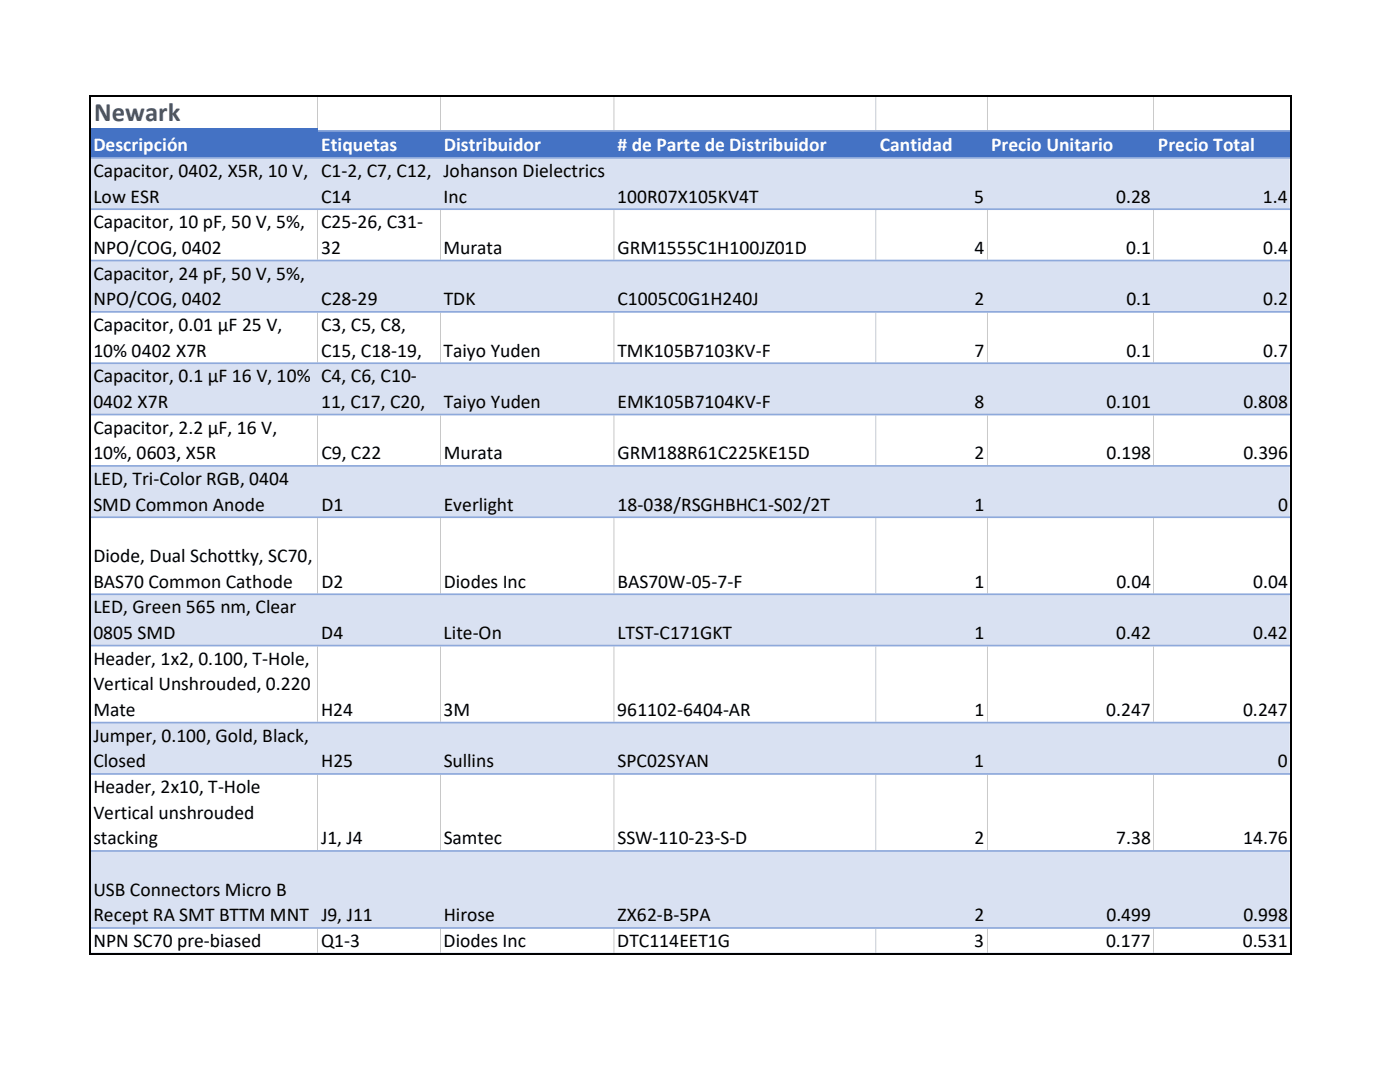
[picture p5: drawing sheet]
<svg xmlns="http://www.w3.org/2000/svg" width="279mm" height="216mm" viewBox="0 0 279 216" stroke-linecap="round" stroke-linejoin="round" font-family="sans-serif">
<defs><g id="words">
<text font-size="5.3" fill="#44546a" x="18.8" y="24.2">Newark</text>
<g font-size="3.9" fill="#fff">
<text x="18.6" y="30.2">Descripción</text>
<text x="64.1" y="30.2">Etiquetas</text>
<text x="88.6" y="30.2">Distribuidor</text>
<text x="123.3" y="30.2"># de Parte de Distribuidor</text>
<text x="175.6" y="30.2">Cantidad</text>
<text x="197.8" y="30.2">Precio Unitario</text>
<text x="231.1" y="30.2">Precio Total</text>
</g>
<g font-size="3.9">
<text x="18.6" y="35.3">Capacitor, 0402, X5R, 10 V, C1-2, C7, C12, Johanson Dielectrics</text>
<text x="18.6" y="40.4">Low ESR</text>
<text x="64.1" y="40.4">C14</text>
<text x="88.5" y="40.4">Inc</text>
<text x="123.2" y="40.4">100R07X105KV4T</text>
<text x="194.4" y="40.4">5</text>
<text x="222.8" y="40.4">0.28</text>
<text x="252.1" y="40.4">1.4</text>
<text x="18.6" y="45.6">Capacitor, 10 pF, 50 V, 5%,</text>
<text x="64.1" y="45.6">C25-26, C31-</text>
<text x="18.6" y="50.7">NPO/COG, 0402</text>
<text x="64.1" y="50.7">32</text>
<text x="88.5" y="50.7">Murata</text>
<text x="123.2" y="50.7">GRM1555C1H100JZ01D</text>
<text x="194.5" y="50.7">4</text>
<text x="224.8" y="50.7">0.1</text>
<text x="252.1" y="50.7">0.4</text>
<text x="18.6" y="55.8">Capacitor, 24 pF, 50 V, 5%,</text>
<text x="18.6" y="60.9">NPO/COG, 0402</text>
<text x="64.1" y="60.9">C28-29</text>
<text x="88.6" y="60.9">TDK</text>
<text x="123.2" y="60.9">C1005C0G1H240J</text>
<text x="194.5" y="60.9">2</text>
<text x="224.8" y="60.9">0.1</text>
<text x="252.1" y="60.9">0.2</text>
<text x="18.6" y="66">Capacitor, 0.01 μF 25 V,</text>
<text x="18.6" y="71.2">10% 0402 X7R</text>
<text x="64.1" y="66">C3, C5, C8,</text>
<text x="64.1" y="71.2">C15, C18-19,</text>
<text x="88.5" y="71.2">Taiyo Yuden</text>
<text x="123.2" y="71.2">TMK105B7103KV-F</text>
<text x="194.5" y="71.2">7</text>
<text x="224.8" y="71.2">0.1</text>
<text x="252.1" y="71.2">0.7</text>
<text x="18.6" y="76.3">Capacitor, 0.1 μF 16 V, 10% C4, C6, C10-</text>
<text x="18.6" y="81.4">0402 X7R</text>
<text x="64.1" y="81.4">11, C17, C20,</text>
<text x="88.6" y="81.4">Taiyo Yuden</text>
<text x="123.2" y="81.4">EMK105B7104KV-F</text>
<text x="194.5" y="81.4">8</text>
<text x="220.8" y="81.4">0.101</text>
<text x="248.1" y="81.4">0.808</text>
<text x="18.6" y="86.5">Capacitor, 2.2 μF, 16 V,</text>
<text x="18.6" y="91.7">10%, 0603, X5R</text>
<text x="64.1" y="91.7">C9, C22</text>
<text x="88.6" y="91.7">Murata</text>
<text x="123.2" y="91.7">GRM188R61C225KE15D</text>
<text x="194.5" y="91.7">2</text>
<text x="220.8" y="91.7">0.198</text>
<text x="248.1" y="91.7">0.396</text>
<text x="18.6" y="96.8">LED, Tri-Color RGB, 0404</text>
<text x="18.6" y="101.9">SMD Common Anode</text>
<text x="64.1" y="101.9">D1</text>
<text x="88.6" y="101.9">Everlight</text>
<text x="123.2" y="101.9">18-038/RSGHBHC1-S02/2T</text>
<text x="194.5" y="101.9">1</text>
<text x="255.1" y="101.9">0</text>
<text x="18.6" y="112.1">Diode, Dual Schottky, SC70,</text>
<text x="18.6" y="117.3">BAS70 Common Cathode</text>
<text x="64.1" y="117.3">D2</text>
<text x="88.6" y="117.3">Diodes Inc</text>
<text x="123.3" y="117.3">BAS70W-05-7-F</text>
<text x="194.5" y="117.3">1</text>
<text x="222.8" y="117.3">0.04</text>
<text x="250.1" y="117.3">0.04</text>
<text x="18.6" y="122.4">LED, Green 565 nm, Clear</text>
<text x="18.6" y="127.5">0805 SMD</text>
<text x="64.1" y="127.5">D4</text>
<text x="88.5" y="127.5">Lite-On</text>
<text x="123.2" y="127.5">LTST-C171GKT</text>
<text x="194.5" y="127.5">1</text>
<text x="222.8" y="127.5">0.42</text>
<text x="250.1" y="127.5">0.42</text>
<text x="18.6" y="132.6">Header, 1x2, 0.100, T-Hole,</text>
<text x="18.6" y="137.8">Vertical Unshrouded, 0.220</text>
<text x="18.6" y="142.9">Mate</text>
<text x="64.1" y="142.9">H24</text>
<text x="88.5" y="142.9">3M</text>
<text x="123.2" y="142.9">961102-6404-AR</text>
<text x="194.5" y="142.9">1</text>
<text x="220.8" y="142.9">0.247</text>
<text x="248.1" y="142.9">0.247</text>
<text x="18.6" y="148">Jumper, 0.100, Gold, Black,</text>
<text x="18.6" y="153.1">Closed</text>
<text x="64.1" y="153.1">H25</text>
<text x="88.6" y="153.1">Sullins</text>
<text x="123.2" y="153.1">SPC02SYAN</text>
<text x="194.4" y="153.1">1</text>
<text x="255" y="153.1">0</text>
<text x="18.6" y="158.2">Header, 2x10, T-Hole</text>
<text x="18.6" y="163.4">Vertical unshrouded</text>
<text x="18.6" y="168.5">stacking</text>
<text x="64.1" y="168.5">J1, J4</text>
<text x="88.6" y="168.5">Samtec</text>
<text x="123.2" y="168.5">SSW-110-23-S-D</text>
<text x="194.5" y="168.5">2</text>
<text x="222.8" y="168.5">7.38</text>
<text x="248.1" y="168.5">14.76</text>
<text x="18.6" y="178.7">USB Connectors Micro B</text>
<text x="18.6" y="183.9">Recept RA SMT BTTM MNT J9, J11</text>
<text x="88.6" y="183.9">Hirose</text>
<text x="123.2" y="183.9">ZX62-B-5PA</text>
<text x="194.5" y="183.9">2</text>
<text x="220.8" y="183.9">0.499</text>
<text x="248.1" y="183.9">0.998</text>
<text x="18.6" y="189">NPN SC70 pre-biased</text>
<text x="64.1" y="189">Q1-3</text>
<text x="88.5" y="189">Diodes Inc</text>
<text x="123.2" y="189">DTC114EET1G</text>
<text x="194.4" y="189">3</text>
<text x="220.7" y="189">0.177</text>
<text x="248" y="189">0.531</text>
</g>
</g></defs>
<path d="M18.1 26.1h239.3v5.4h-239.3z" fill="#4472c4"/>
<path d="M18.1 31.5h239.3v10.3h-239.3zM18.1 52h239.3v10.3h-239.3zM18.1 72.5h239.3v10.3h-239.3zM18.1 93h239.3v10.3h-239.3zM18.1 118.6h239.3v10.3h-239.3zM18.1 144.2h239.3v10.3h-239.3zM18.1 169.8h239.3v15.4h-239.3z" fill-rule="evenodd" fill="#d9e1f2"/>
<path d="M18.1 25.6h45.4v1h-45.4z" fill="#4472c4"/>
<path d="M87.8 19.4l.1 6.6zM122.5 19.4l.1 6.6zM174.8 19.4v6.6zM197 19.4v6.6zM230.3 19.4v6.6zM257.6 19.4v6.6zM63.4 19.4l.1 6.2zM63.4 41.9l.1 9.9zM87.8 41.9l.1 9.9zM122.5 41.9l.1 9.9zM174.8 41.9v9.9zM197 41.9v9.9zM230.3 41.9v9.9zM63.4 62.4l.1 9.9zM87.8 62.4l.1 9.9zM122.5 62.4l.1 9.9zM174.8 62.4v9.9zM197 62.4v9.9zM230.3 62.4v9.9zM63.4 82.9l.1 9.9zM87.8 82.9l.1 9.9zM122.5 82.9l.1 9.9zM174.8 82.9v9.9zM197 82.9v9.9zM230.3 82.9v9.9zM63.4 103.4l.1 15zM87.8 103.4l.1 15zM122.5 103.4l.1 15zM174.8 103.4v15zM197 103.4v15zM230.3 103.4v15zM63.4 129l.1 15zM87.8 129l.1 15zM122.5 129l.1 15zM174.8 129v15zM197 129v15zM230.3 129v15zM63.4 154.6l.1 15zM87.8 154.6l.1 15zM122.5 154.6l.1 15zM174.8 154.6v15zM197 154.6v15zM230.3 154.6v15zM63.4 185.3l.1 4.8zM87.8 185.3l.1 4.8zM122.5 185.3l.1 4.8zM174.8 185.3v4.8zM197 185.3v4.8zM230.3 185.3v4.8z" fill-rule="evenodd" fill="#000"/>
<path d="M257.6 26.3v164.2" fill="none" stroke="#8ea9db" stroke-width=".34"/>
<path d="M63.5 26h194.2v.3h-194.2zM18.1 31.3h239.6v.4h-239.6zM18.1 41.6h239.6v.3h-239.6zM18.1 51.8h239.6v.4h-239.6zM18.1 62.1h239.6v.3h-239.6zM18.1 72.3h239.6v.3h-239.6zM18.1 82.5h239.6v.4h-239.6zM18.1 92.8h239.6v.3h-239.6zM18.1 103h239.6v.4h-239.6zM18.1 118.4h239.6v.3h-239.6zM18.1 128.7h239.6v.3h-239.6zM18.1 144h239.6v.4h-239.6zM18.1 154.3h239.6v.3h-239.6zM18.1 169.6h239.6v.4h-239.6zM18.1 185h239.6v.3h-239.6zM18.1 190.1h239.6v.4h-239.6z" fill-rule="evenodd" fill="#8ea9db"/>
<path d="M17.8 19.2h239.9M17.9 19v171.5M257.6 19v171.5M17.8 190.3h239.9" fill="none" stroke="#000" stroke-width=".34"/>
<use href="#words"/>
</svg>
